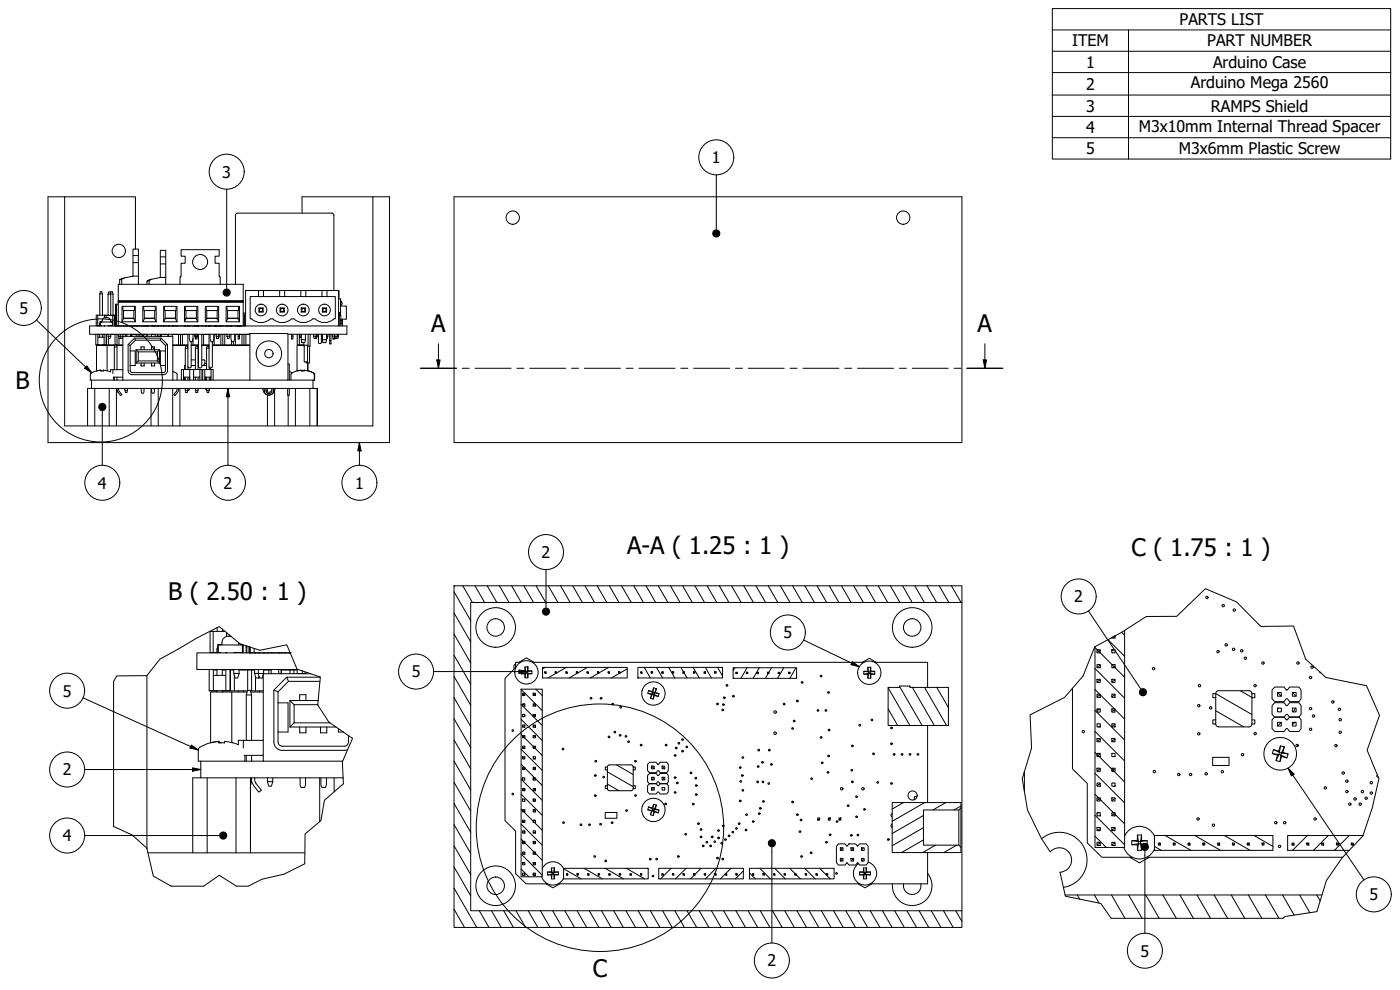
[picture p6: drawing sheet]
<svg xmlns="http://www.w3.org/2000/svg" width="420mm" height="297mm" viewBox="0 0 420 297" stroke-linecap="round" stroke-linejoin="round" font-family="sans-serif">
<defs><g id="words">
<g font-size="7.2">
<text x="129.4" y="99.6">A</text>
<text x="293.4" y="99.6">A</text>
<text x="4.7" y="116.8">B</text>
<text x="188.2" y="166.2">A-A ( 1.25 : 1 )</text>
<text x="339.6" y="167">C ( 1.75 : 1 )</text>
<text x="50.4" y="180.1">B ( 2.50 : 1 )</text>
<text x="177.9" y="293.1">C</text>
</g>
<g font-size="4.8">
<text x="354" y="7.5">PARTS LIST</text>
<text x="321.7" y="13.9">ITEM</text>
<text x="362.3" y="13.9">PART NUMBER</text>
<text x="325.9" y="20.3">1</text>
<text x="364" y="20.4">Arduino Case</text>
<text x="325.9" y="26.9">2</text>
<text x="357.4" y="26.5">Arduino Mega 2560</text>
<text x="325.9" y="33.5">3</text>
<text x="363.4" y="33.5">RAMPS Shield</text>
<text x="325.9" y="39.9">4</text>
<text x="341.7" y="39.5">M3x10mm Internal Thread Spacer</text>
<text x="325.9" y="46.2">5</text>
<text x="353.8" y="46.3">M3x6mm Plastic Screw</text>
<text x="66.7" y="53.3">3</text>
<text x="213.7" y="49">1</text>
<text x="5.8" y="94.2">5</text>
<text x="29.4" y="146.6">4</text>
<text x="67.1" y="146.6">2</text>
<text x="106.6" y="146.6">1</text>
<text x="162.6" y="167.4">2</text>
<text x="322.4" y="180.7">2</text>
<text x="235.1" y="191.5">5</text>
<text x="123.6" y="203.2">5</text>
<text x="18.8" y="209">5</text>
<text x="18.8" y="232.7">2</text>
<text x="18.8" y="252.4">4</text>
<text x="411" y="270.1">5</text>
<text x="342.3" y="287">5</text>
<text x="230.3" y="290">2</text>
</g>
</g></defs>
<!-- layer: Hatch (ISO) -->
<g fill="none" stroke="#000" stroke-width=".3">
<path d="M136.3 177.6l5 8.6M138.9 175.8l2.9 5M142.6 175.8l2.8 5M146.2 175.8l2.9 5M149.9 175.8l2.9 5M153.6 175.8l2.8 5M157.2 175.8l2.9 5M160.9 175.8l2.9 5M164.6 175.8l2.8 5M168.2 175.8l2.9 5M171.9 175.8l2.9 5M175.6 175.8l2.8 5"/>
<path d="M179.2 175.8l2.9 5M182.9 175.8l2.9 5M186.6 175.8l2.8 5M190.2 175.8l2.9 5M193.9 175.8l2.9 5M197.5 175.8l2.9 5M201.2 175.8l2.9 5M204.9 175.8l2.9 5M208.5 175.8l2.9 5M212.2 175.8l2.9 5M215.9 175.8l2.9 5M219.5 175.8l2.9 5"/>
<path d="M223.2 175.8l2.9 5M226.9 175.8l2.9 5M230.5 175.8l2.9 5M234.2 175.8l2.9 5M237.9 175.8l2.9 5M241.5 175.8l2.9 5M245.2 175.8l2.9 5M248.9 175.8l2.9 5M252.5 175.8l2.9 5M256.2 175.8l2.9 5M259.9 175.8l2.9 5M263.5 175.8l2.9 5"/>
<path d="M267.2 175.8l2.9 5M270.9 175.8l2.9 5M274.5 175.8l2.9 5M278.2 175.8l2.9 5M281.9 175.8l2.9 5M285.5 175.8l2.9 5M136.3 196.6l5 8.7M136.3 190.3l5 8.6M136.3 183.9l5 8.7M328.6 194.3l8.9 8.9M330.2 199.6l-1 .5M330.2 195.1l-1 .6"/>
<path d="M332.5 191.9l5 5M334.3 194.9l-.6 .4M334.6 199.9l-.7 .4M334.6 190.8l-.9 .6M336.6 189.7l.9 .9M136.3 215.7l5 8.6M136.3 209.3l5 8.7M136.3 203l5 8.6M156.4 215.8l6.3 6.4M156.4 211.3l6.3 6.4M156.4 206.9l6.3 6.3M157.4 211.2l-.6 .3"/>
<path d="M157.5 217.7l-.7 .4M157.5 214.7l-.5 .3M157.5 208.1l-.7 .4M160.7 208.1l-.7 .4M160.7 217.7l-.7 .4M160.7 214.5l-.7 .4M160.7 211.3l-.7 .4M160.8 206.8l1.9 1.9M163.4 201.6l.5 .3M163.6 200.2l-.8 .5M166.6 201.6l.4 .3M169.8 201.6l.4 .3"/>
<path d="M169.9 200.2l-5.5 3.2M173 201.6l.4 .3M176.1 201.6l.5 .3M176.3 200.2l-5.5 3.2M179.3 201.6l.4 .3M182.5 201.6l.4 .3M182.6 200.2l-5.5 3.2M185.7 201.6l.4 .3M188.2 200.7l-4.7 2.7M191.4 203.3l.1 .1M192.7 201.9l-.1 .1M193.4 200.2l1.8 3.2"/>
<path d="M195.8 201.6l-.4 .4M197 200.2l1.9 3.2M199 201.6l-.4 .4M200.7 200.2l1.8 3.2M202 201.6l-.2 .2M204.3 200.2l1.9 3.2M205.4 201.6l-.5 .4M208 200.2l1.9 3.2M208.5 201.6l-.4 .4M211.7 200.2l1.8 3.2M211.7 201.6l-.4 .4M214.9 201.6l-.4 .4"/>
<path d="M215.3 200.2l1.5 2.6M220.5 200.4l-.5 .8M221.2 201.8l-.4 .2M224.2 200.4l-1.8 3.1M224.4 201.8l-.4 .2M227.6 201.8l-.4 .2M227.9 200.4l-1.9 3.1M230.8 201.8l-.5 .2M231.5 200.4l-1.8 3.1M233.9 201.8l-.4 .2M235.2 200.4l-1.8 3.1M237.1 201.8l-.4 .2"/>
<path d="M238.9 200.4l-1.9 3.1M266.5 212.7l2.9 5M266.5 206.4l6.6 11.3M269.9 205.9l6.8 11.8M273.8 206.2l6.6 11.5M277.5 206.2l6.6 11.5M281.1 206.2l3.5 6.1M328.6 219.4l8.9 8.9M328.6 213.2l8.9 8.8M328.6 206.9l8.9 8.9M328.6 200.6l8.9 8.9M330.2 217.8l-.5 .3"/>
<path d="M330.2 212.7l-1 .6M330.2 208.5l-1 .5M330.2 204l-1 .6M334.6 217.4l-.9 .5M334.6 212.9l-.9 .6M334.6 208.5l-.9 .5M334.6 204l-.9 .6M364.9 213.3l8.3 4.8M364.9 208.1l10.8 6.3M372.2 207.2l3.5 2.1M383.4 207.8l1.1 1.1M383.7 212.5l-.3 .4"/>
<path d="M384.5 216.7l-1.1 1.1M387.9 207.8l1.1 1.1M388.6 216.7l-.7 .8M388.8 212.5l-.7 1.1M136.3 234.7l5 8.7M136.3 228.4l5 8.6M136.3 222l5 8.7M156.4 238.3l6.3 6.3M156.4 233.8l6.3 6.3M156.4 229.3l6.3 6.4M156.4 224.8l6.3 6.4M156.4 220.3l6.3 6.4"/>
<path d="M157 233.4l-.2 .1M157.5 236.7l-.7 .4M157.5 230.4l-.7 .4M157.5 227.2l-.7 .4M157.5 224l-.7 .4M157.5 220.8l-.7 .4M160.7 239.9l-.7 .4M160.7 236.7l-.7 .4M160.7 233.5l-.7 .4M160.7 230.4l-.7 .4M160.7 227.6l-.3 .1M160.7 223.9l-.7 .4"/>
<path d="M160.7 220.8l-.7 .4M182.3 235.2l3.4 2M182.3 231.6l7.7 4.5M185 229.5l5 2.9M195.5 229.9l.8 .8M196.2 233.2l-.5 .8M196.3 236.3l-.8 .8M198.7 229.9l.8 .8M198.7 236.3h.1M199.3 233.2l-.4 .8M307.3 231.9l.1 .2M328.6 238.3l8.9 8.9"/>
<path d="M328.6 232l8.9 8.9M328.6 225.7l8.9 8.9M330.2 239.6l-1 .5M330.2 235.1l-1 .6M330.2 230.7l-1 .6M330.2 226.3l-1 .5M330.2 221.8l-1 .6M333.8 226l-.1 .1M334.6 239.6l-.9 .5M334.6 235.8l-.1 .1M334.6 230.7l-.9 .5M334.6 221.8l-.9 .6"/>
<path d="M136.3 253.8l5 8.6M136.3 247.4l5 8.7M136.3 241.1l5 8.6M156.4 256.2l6.3 6.4M156.4 251.8l6.3 6.3M156.4 247.3l6.3 6.3M156.4 242.8l6.3 6.3M157.4 258.8l-.6 .3M157.5 255.8l-.7 .4M157.5 252.6l-.7 .4M157.5 249.4l-.7 .4M157.5 246.2l-.7 .4"/>
<path d="M157.5 243.1l-.7 .4M157.5 240.4h.1M160.4 246.1l-.4 .2M160.7 258.9l-.7 .4M160.7 255.8l-.7 .4M160.7 252.6l-.7 .4M160.7 249.6l-.7 .4M160.7 243.1l-.7 .4M246 245.5l-.6 .5M249.2 245.5l-.6 .5M252.3 245.5l-.5 .6M252.8 257.6l-.4 .8"/>
<path d="M252.8 254.4l-.4 .8M256 257.6l-.4 .8M256 254.4l-.4 .8M259 254.4l-.4 .7M259.2 257.6l-.5 .8M271.1 240.8l-3.3 2M277.1 252l-6.5 3.8M277.1 248.3l-9.3 5.5M277.1 244.7l-9.3 5.4M277.5 240.8l-9.7 5.6M280.7 253.6l-3.8 2.2M283.8 240.8l-3.8 2.2"/>
<path d="M287.1 253.6l-3.8 2.2M288.4 241.8l-2.1 1.2M328.6 250.9l3.4 3.4M328.6 244.6l8.9 8.9M329.6 243.8l-.4 .3M330.2 252.9l-1 .6M330.2 248.6l-1 .6M334.6 252.9l-.9 .6M334.6 248.5l-.9 .5M334.6 244l-.9 .6M346.5 254l2 1.1M348.1 253l-.3 .6"/>
<path d="M349.7 250.7l7.7 4.4M352.6 253l-.4 .6M357 253l-.3 .6M358.6 250.7l7.7 4.4M361.5 253l-.4 .6M365.9 253l-.3 .6M367.5 250.7l7.7 4.4M370.5 253.1l-.3 .5M374.8 253l-.4 .6M376.4 250.7l5.6 3.3M379.2 253l-.3 .6M387.7 253.4l.2 .2"/>
<path d="M392.2 253l.6 .6M392.4 250.7l-4.5 4.4M396.6 253l.6 .6M398.6 250.7l-4.4 4.4M401.1 253l.6 .6M404.9 250.7l-4.4 4.4M405.5 253l.6 .6M136.3 272.8l3.1 5.5M136.3 266.5l6.8 11.8M136.3 260.1l5 8.7M143.9 273.3l2.8 5M147.5 273.3l2.9 5"/>
<path d="M151.2 273.3l2.9 5M154.9 273.3l2.8 5M156.4 260.7l2.3 2.4M157.5 262.4l-.4 .3M158.5 273.3l2.9 5M160.7 262.1l-.7 .4M162.2 273.3l2.9 5M165.9 273.3l2.8 5M169.1 260.7l5.3 3M169.5 273.3l2.9 5M170.2 262.1l-.2 .4M173.2 273.3l2.9 5"/>
<path d="M173.5 262.1l-.3 .5M175.3 260.5l5.5 3.2M176.7 262.1l-.3 .5M176.9 273.3l2.8 5M179.8 262.1l-.2 .5M180.5 273.3l2.9 5M181.6 260.5l5.5 3.2M183 262.1l-.2 .5M184.2 273.3l2.9 5M186.2 262.1l-.3 .5M187.8 273.3l2.9 5M188 260.5l5.5 3.2"/>
<path d="M189.4 262.1l-.3 .5M191.5 273.3l2.9 5M192.5 262.1l-.2 .5M194.3 260.5l.2 .2M195.2 273.3l2.9 5M198.6 262.6h.1M198.9 273.3l2.8 5M201.4 260.5l-3.2 3.2M201.8 262.1l.4 .5M202.5 273.3l2.9 5M205 262.1l.4 .5M205.9 260.5l-3.2 3.2"/>
<path d="M206.2 273.3l2.9 5M208.2 262.1l.4 .5M209.8 273.3l2.9 5M210.4 260.5l-3.2 3.2M211.7 262.1l.1 .1M213.5 273.3l2.9 5M214.5 262.1l.4 .5M214.9 260.5l-3.2 3.2M217.2 273.3l2.9 5M217.7 262.1l.4 .5M219.4 260.5l-3.2 3.2M220.8 273.3l2.9 5"/>
<path d="M220.9 262.3l.2 .3M223.1 261.3l-2.4 2.4M224.5 273.3l2.9 5M224.9 261.9l1.8 1.8M225.9 262.1l.2 .5M228 260.5l3.2 3.2M228.2 273.3l2.9 5M229.1 262.1l.2 .5M231.8 273.3l2.9 5M232.2 262.1l.3 .5M232.5 260.5l3.2 3.2M235.4 262.1l.3 .5"/>
<path d="M235.5 273.3l2.9 5M237 260.5l3.2 3.2M238.6 262.1l.2 .5M239.2 273.3l2.9 5M241.5 260.5l3.2 3.2M241.8 262.1l.2 .5M242.8 273.3l2.9 5M244.9 262.1l.3 .5M246 260.5l3.2 3.2M246.5 273.3l2.9 5M248.1 262.1l.3 .5M250.2 273.3l2.9 5"/>
<path d="M253.8 273.3l2.9 5M257.5 273.3l2.9 5M261.2 273.3l2.9 5M264.8 273.3l2.9 5M268.5 273.3l2.9 5M272.2 273.3l2.9 5M275.8 273.3l2.9 5M279.5 273.3l2.9 5M283.2 273.3l2.9 5M286.8 273.3l1.9 3.2M323.3 268.5l.7 1.3M328.4 268.5l1.5 2.5"/>
<path d="M333.6 268.5l4 7M338.7 268.5l4.1 7M343.8 268.5l4.1 7M349 268.5l4 7M354.1 268.5l4.1 7M359.2 268.5l4.1 7M364.4 268.5l4 7M369.5 268.5l4 7M374.6 268.5l4.1 7M379.8 268.5l4 7M384.9 268.5l3.5 6.1M390 268.5l3.1 5.3"/>
<path d="M395.2 268.5l1 1.8"/>
</g>
<!-- layer: Visible (ISO) -->
<g fill="none" stroke="#000" stroke-width=".3">
<path d="M14.4 59h5v68.8h92.5v-68.8h5v73.8h-102.5zM19.4 59h21.3v15.7M111.9 59h-21.2v5M136.3 59h152.4v73.8h-152.4zM39.9 76.7h1.6M39.9 78.8h1.6M48.1 77.1h1.6M48.1 79.2h1.6M29.3 94.6v3.1M29.9 97.2h.1M29.9 88.2h.8v6.4M29.9 88.2l.2-.7h.4l.2 .7"/>
<path d="M29.9 88.2v6.4M30.4 96.6l-.4-.1v1.3M30.4 97.7h-.3v-1.1h3.6v1.1h-.2M30.4 96.5l.1 .1M30.4 97.7v.1M30.5 97.7v.1M30.7 96.6a1.25 1.25 0 0 1 1.2-1.3 1.25 1.25 0 0 1 1.3 1.3M31.3 97.7v.1M31.3 94.6l.1 .7v-.7h3M31.4 97.7v.1M31.8 94.6v.7M32.1 94.6h.1"/>
<path d="M32.4 88.3v6.3h-3.5v3.1h1l.1-.9M32.4 88.3h.8v6.3h1.5h-.3v3.2M32.4 88.3l.2-.7h.4l.2 .7M32.4 97.7v.1M33.2 88l.1-.5h.4l.2 .7M33.2 88.2h.7v6.4M33.5 96.6l.3-.1v1.3M33.5 97.7v.1M33.8 94.6v3.2M34.3 94.6v3.2M34.3 96.9h.1M34.5 94.6h.1"/>
<path d="M34.7 97.8h.8M34.8 91.3v6.5M34.9 91.3h-.2v6.5M34.9 91.3h.6M34.9 91.3v6.5M34.9 97.8h.1M35.5 90.7h37.5v7.1h-37.5zM35.5 90.7v-5.4h37.5v5.4M35.5 90.3h37.5M35.5 90.4h37.5M35.5 90.5h37.5M35.5 90.6h37.5"/>
<path d="M35.6 97.8h.1M35.9 84v1.3M36.1 97.8h.1M36.5 83.8v1.5M36.6 91.9h4v4.6h-4zM36.9 91.9v1.3h3.4l.1-1.3M36.9 97.8h.1M37.1 93.2v2.5l-.5 .8M37.1 95.5h3.1M37.4 97.8h.1M38.1 97.8h.1M39.2 97.8h.1"/>
<path d="M39.5 97.8h.1M39.9 82.9v-8.2h1.6v10.6M39.9 82.9l-3.2 .6-.8 .5 1.4-.6M39.9 82.9h1.6M40.1 97.8h.1M40.2 93.2v2.5l.4 .8M40.7 97.8h.1M40.8 97.8h.1M41.4 97.8h.1M42 97.8h.1M42.7 97.8h.1M42.9 91.9h4v4.6h-4z"/>
<path d="M43.1 91.9l.1 1.3h3.4v-1.3M43.1 97.8h.1M43.3 97.8h.1M43.3 93.2v2.5l-.4 .8M43.3 95.5h3.1M43.9 97.8h.1M44.1 84.3v1M44.3 97.8h.1M44.7 84.2v1.1M45.4 97.8h.1M45.5 83.8l-.8 .4M45.8 97.8h.1"/>
<path d="M46.2 97.8h.1M46.4 93.2v2.5l.5 .8M46.6 97.8h.1M47.2 97.8h.1M47.4 97.8h.1M48.1 83.2v-8.1h1.6v10.2M48.1 83.2l-3.2 .7-.8 .4 .6-.1M48.1 83.2h1.6M48.2 97.8h.1M49 97.8h.1M49.1 91.9h4v4.6h-4zM49.4 91.9v1.3h3.4l.1-1.3"/>
<path d="M49.6 95.5h3.1M49.6 93.2v2.5l-.5 .8M49.8 97.8h.1M50.5 97.8h.1M51.7 97.8h.1M51.8 97.8h.1M52.5 97.8h.1M52.7 93.2v2.5l.4 .8M53 97.8h.1M54 85.3v-2.3h.3v-4h1.3v-2.1h-1.3v-2h11.5v2h-1.3v2.1h1.3v4h.3v2.3M55.4 97.8h.1M55.4 91.9h4v4.6h-4z"/>
<path d="M55.6 91.9l.1 1.3h3.4v-1.3M55.8 95.5h3.1M55.8 93.2v2.5l-.4 .8M56.1 97.8h.1M56.3 97.8h.1M56.8 97.8h.1M57.9 97.8h.1M58.4 97.8h.1M58.7 97.8h.1M58.9 93.2v2.5l.5 .8M59.1 97.8h.1M59.3 97.8h.1"/>
<path d="M59.5 97.8h.1M60.6 97.8h.1M61.6 91.9h4v4.6h-4zM61.7 97.8h.1M61.9 91.9v1.3h3.4l.1-1.3M62.1 95.5h3.1M62.1 93.2v2.5l-.5 .8M62.5 97.8h.1M62.6 97.8h.1M63.1 97.8h.1M64.2 97.8h.1M64.3 97.8h.1"/>
<path d="M64.5 97.8h.1M64.6 97.8h.1M64.9 97.8h.1M65.2 93.2v2.5l.4 .8M65.7 97.8h.1M65.8 97.8h.1M66.2 97.8h.1M66.8 97.8h.1M67.9 91.9h4v4.6h-4zM68.1 97.8h.1M68.1 91.9l.1 1.3h3.4v-1.3M68.3 95.5h3.1"/>
<path d="M68.3 93.2v2.5l-.4 .8M68.9 97.8h.1M69.3 97.8h.1M70.4 97.8h.1M70.7 85.3l-.1-20.7 .2-.5 .5-.1h28.3l.4 .1 .2 .5v22.6M71.2 97.8h.1M71.4 93.2v2.5l.5 .8M71.5 97.8h.1M71.9 97.8h.1M72 97.8h.1M73 94h.7M73.2 94v3.8h-.2"/>
<path d="M73.2 94.6h.5M73.2 96.9h.1M73.3 94.6v3.1M73.7 97.8h-46.8v2.5h48.1M77.6 87.2v1.8M77.7 92.4h1.3M77.9 92.6h.9v.9h-.9zM77.9 92.6l-.2-.2v1.2h1.3M77.9 93.5l-.2 .1M78.8 92.6l.2-.2v1.2l-.2-.1M79.1 87.2h4.8v1.8h-4.8zM79.1 87.2h-5.4v10.6"/>
<path d="M83.9 87.2h1.5M83.9 89h1.5M84.1 92.4h1.2M84.2 92.6h.9v.9h-.9zM84.2 92.6l-.1-.2v1.2h1.2M84.2 93.5l-.1 .1M85.1 92.6l.2-.2v1.2l-.2-.1M85.4 87.2h4.9v1.8h-4.9zM90.3 87.2h1.5M90.3 89h1.5M90.4 92.4h1.3M90.6 92.6h.9v.9h-.9z"/>
<path d="M90.6 92.6l-.2-.2v1.2h1.3M90.6 93.5l-.2 .1M91.5 92.6l.2-.2v1.2l-.2-.1M91.8 87.2h4.8v1.8h-4.8zM96.6 87.2h5M96.6 89h1.5M96.8 92.4h1.2M96.9 92.6h.9v.9h-.9zM96.9 92.6l-.1-.2v1.2h1.2M96.9 93.5l-.1 .1M97.8 92.6l.2-.2v1.2l-.2-.1M98.1 87.2v1.8h2.5v6.7h-.4a4.1 4.1 0 0 1-5.6 0h-.8a4.1 4.1 0 0 1-5.6 0h-.7a4.1 4.1 0 0 1-5.6 0h-.8a4.1 4.1 0 0 1-5.6 0h-.4v-6.7h4"/>
<path d="M101.6 87.2l.1 2.5M101.6 87.2v10.6h-27.9M101.6 94.6h.7v3.2M101.6 89.7h.6v4.9M101.6 97.8h2.5v2.5h-17.7M101.6 93.8h.6M101.7 93.8v.8M101.8 93.8v4M102.2 91.8l1.7 .2v3.7l-1.6 .1M102.2 90.4h.1M102.2 91.6h.1M102.3 97.2h.1"/>
<path d="M102.3 96h.1M102.3 90.4v1.2M102.3 96v1.2M102.3 90.4l.4 .6-.4 .6M102.3 96l.4 .6-.4 .6M102.8 95.8v2M27.5 114v2.5h66.4v-2.5M27.5 116.5h-1.2v11.3M28.4 116.5v11.3M28.7 100.3v3.2h.7M28.8 103.5h1.1v.2M29 111.3a2.51 2.51 0 0 0-1.9 1.1v1.6h47.9"/>
<path d="M29.4 103.5h.1M29.4 100.4h.5M29.4 100.3v.9M29.9 100.3v.9M30.2 111.1h.1M30.2 111.1l-1.2 .2M30.6 111.3h-.4M30.7 100.4h.5M30.7 100.3v.9M30.7 100.3v.1M30.7 103.5v.2M31.1 111.1l-.1 .2z"/>
<path d="M31.1 111.1v.2h-.9v-.2l-1.2 .2M31.2 100.3v3.2h.7v-3.2M31.2 101.2h-1.8v2.3h1.8M31.3 103.5h.1M31.9 100.4h.5M31.9 100.4v3.1M32.1 103.7h-3.1v7.6M32.1 103.7h2.3M32.1 103.7v7.6M32.4 100.9h.8l-.2 .7h-.4zM32.4 100.3v.6M32.5 101.2v2.3"/>
<path d="M32.8 116.5v11.3M33.1 103.5v.2M33.2 100.4h2.4M33.2 100.3v.6M33.9 110.9v1.2M33.9 100.3v.1M33.9 103.5v.2M34 113.2h2.9M34.1 113.2v.8M34.3 113.2v.8M34.3 104.1h.8M34.5 103.5h-3.8v.2"/>
<path d="M34.5 103.4l-.2 .7v6.8M34.5 103.4h.4l.2 .7v6.8M34.5 100.4v3M34.9 103.5h2M34.9 117.1h.2l-.2 .6M34.9 116.5v11.3M35 103.7h1.9M35.1 116.5a3.2 3.2 0 0 0 1.1 2.2l.4-.3a2.56 2.56 0 0 1-1-1.9M35.1 113.2v.8M35.1 117.1h.1M35.1 100.4v3.1M35.6 100.3v.6"/>
<path d="M35.7 101.4v2.1M36.1 100.3v.6h-.5l.2 .7h.4v-.3M36.3 101.4l-.1 .2M36.3 103.5v.2M36.9 114v-13.1h15v13.1M36.9 110.9h-3.8v.7l-2-.5M36.9 100.4h1.2M36.9 100.3v.6h-.8l.2 .7h.4l.2-.5M37.1 100.3v.1M37.5 117.1h.8l-.2 .7h-.4zM37.5 116.5v.6M37.7 100.4v.5"/>
<path d="M38.1 100.3v.6M38.3 116.5v.6M38.5 103.4l1.9-2h7.9l2 2v7.8a1.24 1.24 0 0 1-1.3 1.2h-9.3a1.25 1.25 0 0 1-1.2-1.2zM38.5 103.4l.6 .2M39.1 103.6v7.6l.2 .4 .4 .2h9.3l.5-.2 .1-.4v-7.6M39.1 105.3h1.5v4.4h-1.5M39.2 100.3v.6h.3M39.5 100.9h.1M39.5 100.3v.6M39.6 100.4h2.4M39.6 100.3v.6M40.3 100.3v.1"/>
<path d="M40.4 101.4l.2 .7M40.6 102.1h7.5l1.5 1.5M40.6 102.1l-1.5 1.5M40.9 104.9h7v4M40.9 108.9h7M40.9 104.9v4M40.9 104.9l.6 .7M40.9 100.4v.5M41.5 100.4v.5M41.5 105.6h5.7v2.7h-5.7zM41.5 108.3l-.6 .6M42 100.3v.6h.7"/>
<path d="M42.3 104.9v-.8h1v.8M42.3 108.9v.9h1v-.9M42.4 116.5l.1 1.5h.6l.1-1.5M42.7 100.3v.6M43.1 100.3v.6h-.4M43.1 100.4h1.2M43.4 100.3v.1M44 100.4v.5M44.3 100.3v.6M45.3 116.5v11.3M45.4 100.4h1.2M45.4 100.3v.6"/>
<path d="M45.5 104.9v-.8h.9v.8M45.5 108.9v.9h.9v-.9M45.5 116.5l.2 1.5h.5l.1-1.5M45.8 100.3v.1M46.6 100.3v.6M47.2 108.3l.7 .6M47.2 100.3v.6M47.2 100.4h.2M47.4 100.9h.1M47.4 100.3v.6M47.5 116.5v11.3M47.9 104.9l-.7 .7"/>
<path d="M48.2 100.4h2.3M48.2 100.3l-.1 .6h-.7M48.3 101.4l-.2 .7M48.4 100.4v.5M49 100.3v.1M49.6 105.3h-1.5v4.4h1.5M49.8 100.3v.1M50.3 103.4l-.7 .2M50.4 100.4v.5M50.5 100.3l.1 .6M50.6 100.9h-.1M51.7 100.4h4.7"/>
<path d="M51.7 100.3v.6M51.8 116.5v11.3M51.9 111.4l1.2 .8 .1 1.8M51.9 103.5h4.5M51.9 103.7h4.5M52.2 100.3v.1M52.2 103.5v.2M53 100.3v.1M53 103.5v.2M53.2 116.5a2.56 2.56 0 0 1-1.1 1.9l.4 .3a3.1 3.1 0 0 0 1.1-2.2M53.6 100.4v3.1M54 116.5v11.3"/>
<path d="M54.2 100.4v3.1M54.4 114v-3.1h6.2v3.1M54.8 100.4v3.1M55.1 110.9v2.3h1.8v-2.3M55.1 113.2v.8M55.3 100.3v.1M55.4 103.5v.2M55.4 113.2v.8M55.6 117.1h.8l-.2 .7h-.4zM55.6 113.2v.8M55.6 116.5v.6M55.6 109.7h-.2v1.2"/>
<path d="M56.1 100.3v.1M56.1 103.5v.2M56.4 104.5h-.8v6.4M56.4 104.4l-.2-.6h-.4l-.2 .7M56.4 100.3v9.8l.3 .3h.4l.3-.3v-7.6M56.4 110.1v.8M56.4 113.2v.8M56.4 116.5v.6M56.8 100.3l.3 2.2h.6l.2-2.2M56.9 116.5l-.2 .7h-.3M56.9 113.2v.8zM57.4 103.5h2.2"/>
<path d="M57.4 108h1.2M57.4 109.7h1.2M57.4 103.7h2.2M57.9 100.4h.5M57.9 101.6v1.9M58.1 110.9v2.3h1.9v-2.3M58.1 113.2v.8M58.4 100.9h.3M58.4 100.9l.2 .6M58.4 100.3v.6M58.5 103.5v.2M58.6 117.1h.8l-.2 .7h-.4z"/>
<path d="M58.6 110.9v-6.4h.8v6.4M58.6 104.5l.2-.7h.4l.2 .7M58.6 113.2v.8M58.6 116.5v.6M58.6 101.5h.1M58.7 100.3v1.4h.4v-.8h-.4M59.1 100.3v.6M59.1 100.9h.2M59.3 100.4h.3M59.3 100.9l-.2 .4M59.3 100.3v.6M59.3 100.3v.1"/>
<path d="M59.3 103.5v.2M59.4 113.2v.8M59.4 116.5v.6M59.4 108h.2M59.4 109.7h.2M59.6 100.3v9.8l.3 .3h.3l.4-.3v-9.8M60 113.2v.8M60.6 108l.8 .1 .1 1M60.6 103.5h2.1M60.6 100.4h2.1M60.6 109.7h1.4M60.6 103.7h2.1"/>
<path d="M60.8 114v-3.1h3.2v3.1M61.1 100.4v3.1M61.5 110.9v2.3h1.8v-2.3M61.5 113.2v.8M61.7 113.2v.8M61.7 100.3v.1M61.7 103.5v.2M61.7 116.5l.3 .7M62 117.1h.8l-.2 .7h-.4zM62 113.2v.8M62 116.5v.6M62 109.2l-.5-.1-.3 .6"/>
<path d="M62.5 100.3v.1M62.5 103.5v.2M62.7 104.5h-.7v6.4M62.7 104.3l-.1-.5h-.4l-.2 .7M62.7 100.3v9.8l.4 .3h.3l.3-.3v-7.6M62.8 110.1v.8M62.8 113.2v.8M62.8 116.5v.6M63.1 100.3l.2 2.2h.6l.3-2.2M63.2 110.4v.5M63.2 113.2v.8M63.3 113.2v.8"/>
<path d="M63.7 103.5h11.3M63.7 103.7h11.3M64.2 100.4h.7M64.3 100.4v3.1M64.9 100.3v.6M64.9 103.5v.2M64.9 100.9h.8l-.2 .7h-.4zM65.7 103.5v.2M65.7 100.3l-.1 1.3h-.4M65.8 100.4h.5M65.8 100.3v.6M66.3 100.4h1.2"/>
<path d="M66.3 100.4v3.1M66.9 100.4v3.1M67.5 100.4h.6M67.5 100.4v3.1M68 100.3v.1M68.1 103.5v.2M68.1 100.9h.8l-.2 .7h-.4zM68.1 100.3v.6M68.8 103.5v.2M68.9 100.4h.4M68.9 100.3v.6M69.3 100.3l.3 2.2h.6l.2-2.2"/>
<path d="M69.4 102.1v1.4M70 102.5v1M70.4 100.4h1.1M70.6 100.4v3.1M71.2 100.3v.1M71.2 103.5v.2M71.5 100.3v1.4h.4v-.8h-.4M71.9 100.3v.6M71.9 100.4h.7M72 100.3v.1M72 103.5v.2M72.6 100.4h2.4"/>
<path d="M72.6 100.4v3.1M73.2 100.4v3.1M73.8 100.4v3.1M74.4 100.3v.1M74.4 103.5v.2M75 100.1h11.4v13.9h-11.4zM78.9 116.5a1.79 1.79 0 0 0 1.8 2 1.79 1.79 0 0 0 1.8-2M79.3 116.5a1.47 1.47 0 0 0 1.4 2 1.47 1.47 0 0 0 1.4-2M79.8 117a.94 .94 0 0 0 .9 .7 .94 .94 0 0 0 .9-.7M80 116.5a.94 .94 0 0 0 0 1.3 .94 .94 0 0 0 1.4 0 .94 .94 0 0 0 0-1.3M80.3 116.5v1.1M80.3 118.5v9.3"/>
<path d="M82.4 117.2v10.6M86.3 116.5v2h.5v-2M86.4 109.3h.4v4.7M86.5 118.5v9.3M86.8 111.5l.9 .4M87.5 100.3v1.4h.4v-1.4M87.5 100.9h.4M88.7 116.5v11.3M89.2 111.3a2.51 2.51 0 0 0-1.9 1.1v1.6M89.2 100.3v3.2h.6M89.8 100.3v.9M90 100.3v.9"/>
<path d="M90.4 111.1h.1M90.4 111.1l-1.2 .2M90.4 100.3v.9M90.4 103.5v.2M90.4 101.2h-.6v2.3h1.4v.2M90.4 101.9h1.3l-.2 .9h-.9zM90.4 100.3v1.6M90.8 111.3h-.4M91.2 102.8v.8M91.2 103.6h1.2M91.2 103.6l.1 5h1v-4.7M91.2 103.7h-2.1v7.6"/>
<path d="M91.3 111.3v-.2l1.2 .2M91.3 111.1v.2h-.9v-.2l-1.2 .2M91.3 111.1l-.1 .2M91.3 111.1v.2M91.7 100.3v1.6M92.3 108.9v2.3M92.3 103.9h.7M92.4 111.2l.2 .1a2.44 2.44 0 0 1 1.8 1.1v1.6h-8M92.4 108.9v2.4M92.4 103.6l-.1 .3M92.5 111.3a2.51 2.51 0 0 1 1.8 1.1v1.6M92.5 100.3l-.1 3.3"/>
<path d="M93 116.5v11.3M93 103.9l-.1 5h-1v-.3M93.1 100.3l-.1 3.6M93.9 116.5h1.2v11.3M94.1 100.3v.6h.8l-.2 .6h-.4l-.2-.6M94.9 100.3v.6h.3l-.2 .6h-.3M95.1 116.5l.2 11.3M95.2 100.3v.6M95.6 100.3v2.5l.6 .2 .3-.2v-2.5M96.6 100.3v.6M96.8 100.9h-.2l.2 .5M96.8 101.9h1.2l-.2 .9h-.9z"/>
<path d="M96.8 100.3v1.6M98 100.9v.1M98 100.3v1.6M98.1 100.3v.6h.3l-.2 .6h-.2M98.4 100.3v.6M99 100.3v2.9h.3v-1h-.3M99.3 100.3v1.9M99.8 100.3v.6M100.4 100.3v.6h.8l-.2 .6h-.4l-.2-.6h-.6l.2 .6h.4l.1-.4M100.5 101.3v.5h-.6v-.3M100.5 101.1l-.1 .4M101.2 100.3v.6h.4l-.2 .6h-.4"/>
<path d="M101.6 100.3v.6M136.3 175.8h152.4v5h-147.4v92.5h147.4v5h-152.4zM64 189.4h-1v6.4h1M65.1 194.8h.3M65.2 188.3v1.1M65.4 193.8l-.3 2.1M66 193.5l-.6-.1v2.5M66 195.8l.2 .1M66 193.4l.3 .1M66 195.8v.1M66.8 188.8v.6M67.5 189.4h-3.5v6.4h1.1"/>
<path d="M67.8 195.9h.3M68 189.8v1.2M68.9 190.6v.3M69.3 190.9a2.15 2.15 0 0 0-2.7 2.6M71.6 192.8v.7M72.2 193.5h-6.7v2.3h.5M72.2 195.8l-2 .1M72.7 193.4l-.5 .1h.5v2.3l-.5 .1M72.9 193.4v2.5M72.9 193.5v2.4M73.9 193.8v.4h.2M73.9 194.2v1.7"/>
<path d="M73.9 195.8h.2M74.1 193.8v2.1M74.8 195.9v-1.8l.1 1.8M74.9 194.1l.1 1.8M75 194.1l.1 1.8M75.1 194.2v1.7h1.2M75.2 195.9h.1M76.3 194.5v1.4h10.8h-28v5h30.4M76.4 195.9h.1M77.5 195.9h.1M79.1 195.9h.1M80.2 195.9h.1"/>
<path d="M81.4 195.9h.1M83.6 195.9h.1M84.4 195.9h.1M85.4 195.9h.1M86.7 195.9h.1M86.9 195.9h.1M154.7 199.3l-.5 .3v1.2M155.7 198.7l2.3-1.3 2.3 1.3M156.2 198.7h-1.5v1.6l-3.1 3.2v42.7l3.1 3.2v12.7l3.2 3.1h6.5M159.8 198.7h99.5M258.8 198.7l2.1-1.2 2.1 1.2M262.5 198.7h15.9v7.5"/>
<path d="M288.7 180.8v92.5M329.2 199.4h1v.9h-1zM329.2 194.9h1v1h-1zM333.7 199.4h.9v.9h-.9zM333.7 194.9h.9v1h-.9zM334.6 190.8v.6l-.9-.1M337.5 189.1v65.2h-8.9v-60.3M34.1 204.4v43.6M44.1 202.7v51.8M62.8 200.9v6.3l1.2 .1M62.8 207.2l2.3 .1M64 201h1.1"/>
<path d="M64 200.9v1.7M65.1 200.9v1.7M65.1 207.2v.4M66.7 207.3h7.6M66.7 201h1.1M66.7 200.9v1.7M66.7 207.2v.4M66.8 200.9v.1M66.8 207.3v.3M67.8 200.9v6.3h1.2v-6.3M67.8 202.6h-3.8v4.6h3.8M68 207.2v.1"/>
<path d="M69 201h1.1M69.2 201v6.3M69.6 207.6h-6.4v15.2M69.6 207.6h4.6M69.6 207.6v15.2M70.1 202.1h1.6l-.4 1.3h-.8zM70.1 200.9v1.2M70.3 202.7v4.6M71.5 207.3v.3M71.7 201h4.7M71.7 200.9v1.2M73.1 200.9v.1"/>
<path d="M73.1 207.3v.3M73.9 208.5h1.6M74.3 201v6.1M75.1 207.3h3.9M75.3 207.6h3.7M75.5 201v6.3M76.4 200.9v1.2M76.7 203v4.3M77.5 200.9v1.2h-1.1l.4 1.3h.8M77.8 202.9l-.2 .5M77.8 203.1l-.2 .3M77.9 207.3v.3"/>
<path d="M79.1 201h2.3M79.1 202.1h-1.6l.4 1.3h.8l.3-1M79.1 200.9v1.2M79.1 202.1h.1M79.5 200.9v.1M80.7 201v1.1M81.4 200.9v1.2M82.2 207l1.2 .6M83.4 207.6v15a1.25 1.25 0 0 0 1.3 1.3h18.6a1.25 1.25 0 0 0 1.3-1.3v-1.9M83.4 210.9h3v8.7h-3M83.6 202.1h.7M83.6 200.9v1.2"/>
<path d="M84.4 200.9v1.2M84.4 201h4.8M85.8 200.9v.1M86.1 203.2l-3.9 3.8v15.6a2.5 2.5 0 0 0 2.5 2.5h18.6l1-.2M86.6 204.4h9.4M86.6 204.4l-3.2 3.2M87 210.2h8.5M87 218.1h13.9M87 210.2v7.9M87 210.2l1.3 1.2M87 201v1.1M88.2 201v1.1"/>
<path d="M88.3 216.9l-1.3 1.2M89.2 200.9v1.2M89.9 210.2v-1.8h1.9v1.8M89.9 218.1v1.8h1.9v-1.8M90.7 201.3v.8h.9v-.5M90.7 202.1h-1.5M90.7 202.1h.1M91.6 202.1h.1M93.2 202.1h-14.2v26.3h23.8M95.4 211.4h-7.1v5.5h10.7M96.1 203.2h-10l.5 1.2M96.2 218.1v1.8h1.9v-1.8"/>
<path d="M101.6 218.6v1h1.4M156.4 201.3l1.4 .2M156.4 206.8h6.3v56.3h-6.3zM156.8 217.5h.7v.7h-.7zM156.8 214.3h.7v.7h-.7zM156.8 211.2h.7v.7h-.7zM156.8 208h.7v.7h-.7zM157.5 202.2l.3-.2-.2 1.4M157.6 200.1h.8l.1 1.2h1.1v.9h-1.1l-.1 1.2h-.8l-.1-1.2h-1.1v-.9h1.1zM157.6 200.1l.2 1.4-.3-.2M157.8 202l-1.4 .2M158.2 201.5v.5h-.4v-.5"/>
<path d="M158.2 201.5h-.4M158.2 202l1.4 .2M158.4 200.1l-.2 1.4 .3-.2M158.5 202.2l-.3-.2 .2 1.4M159.6 201.3l-1.4 .2M160 208h.7v.7h-.7zM160 217.5h.7v.7h-.7zM160 214.3h.7v.7h-.7zM160 211.2h.7v.7h-.7zM162.8 200.2h25.4v3.2h-25.4zM163.4 201.6h.5v.4h-.5zM166.6 201.6h.4v.4h-.4z"/>
<path d="M169.8 201.6h.4v.4h-.4zM173 201.6h.4v.4h-.4zM176.1 201.6h.5v.4h-.5zM179.3 201.6h.4v.4h-.4zM182.5 201.6h.4v.4h-.4zM185.7 201.6h.4v.4h-.4zM191.4 200.2h25.4v3.2h-25.4zM192.2 201.6h.5v.4h-.5zM194.4 208l1.4 .2M194.6 207.2l1.2 .3 .3-1.1 .9 .2-.3 1.2 1.1 .3-.3 .9-1.1-.3-.4 1.1-.8-.3 .3-1.1-1.1-.4zM194.6 207.2l1.3 .6M195.4 201.6h.4v.4h-.4z"/>
<path d="M195.5 208.4l.3-.2-.6 1.3M195.9 207.8l-.1 .4 .5 .2 .1-.5M195.9 207.8l.5 .1M196.1 206.4l-.2 1.4-.1-.3M196.3 208.4l1.2 .6M196.4 207.9l1.4 .2M196.4 208.7l-.1-.3-.3 1.4M197 206.6l-.6 1.3 .3-.1M198.6 201.6h.4v.4h-.4zM201.8 201.6h.4v.4h-.4zM204.9 201.6h.5v.4h-.5zM208.1 201.6h.4v.4h-.4z"/>
<path d="M211.3 201.6h.4v.4h-.4zM214.5 201.6h.4v.4h-.4zM220 200.4h19.1v3.1h-19.1zM220.8 201.7h.4v.4h-.4zM224 201.7h.4v.4h-.4zM227.2 201.7h.4v.4h-.4zM230.3 201.7h.5v.4h-.5zM233.5 201.7h.4v.4h-.4zM236.7 201.7h.4v.4h-.4zM259.2 201.4l1.5 .2M260.4 202.3l.3-.2-.2 1.4M260.4 200.2h.9v1.2h1.2v.9h-1.2v1.2h-.8l-.1-1.2h-1.2v-.9h1.2z"/>
<path d="M260.4 200.2l.3 1.4-.3-.2M260.7 201.6v.5h.4v-.5M260.7 201.6h.4M260.7 202.1l-1.5 .2M261.1 202.1l1.4 .2M261.3 200.2l-.2 1.4 .2-.2M261.3 202.3l-.2-.2 .2 1.4M262.5 201.4l-1.4 .2M266.5 206.2h3.4v-.4h3.2v.4h11.5v11.5h-18.1zM278.4 217.7v23.1M321.9 206.5v24.2l4.4 4.3v17.9l4.4 4.3h9.1M329.2 217.2h1v.9h-1z"/>
<path d="M329.2 212.7h1v1h-1zM329.2 208.3h1v.9h-1zM329.2 203.8h1v1h-1zM333.7 217.2h.9v.9h-.9zM333.7 212.7h.9v1h-.9zM333.7 208.3h.9v.9h-.9zM333.7 203.8h.9v1h-.9zM364.9 217.2a.87 .87 0 0 0 .8 .9h9.1a.88 .88 0 0 0 .9-.9M364.9 208.1a.88 .88 0 0 1 .8-.9h9.1a.88 .88 0 0 1 .9 .9M364.9 216h-.9v1.2h.9M364.9 208.1h-.9v1.2h.9M364.9 208.1v9.1"/>
<path d="M375.7 216h.9v1.2h-.9M375.7 208.1h.9v1.2h-.9M375.7 208.1v9.1M382.6 215.1h2.8l.6 .9h.4l.6-.9h2.8l.7 .9v2.6l-.7 .9h-2.8l-.6-.9h-.4l-.6 .9h-2.8l-.8-.9v-2.6zM382.6 206.1h2.8l.6 .9h.4l.6-.9h2.8l.7 .9v2.6l-.7 .9h-2.8l-.6-.9h-.4l-.6 .9h-2.8l-.8-.9v-2.6zM382.6 210.8h2.8l.6 .9h.4l.6-.9h2.8l.7 .9v2.6l-.7 .9h-2.8l-.6-.9h-.4l-.6 .9h-2.8l-.8-.9v-2.6zM383.4 216.7h1.1v1.1h-1.1zM383.4 207.8h1.1v1.1h-1.1zM383.4 212.5h1.1v1.1h-1.1zM387.9 216.7h1.1v1.1h-1.1zM387.9 207.8h1.1v1.1h-1.1zM387.9 212.5h1.1v1.1h-1.1z"/>
<path d="M396.1 201.6l.3 .2M60.3 228.4v5h42.7M60.3 233.4h-2.5v22.5M62.2 233.4v22.5M63.2 222.8a7.6 7.6 0 0 0-3.6 1.9l-.1 3.7h19.5M63.2 222.8v.1M63.2 222.9l2.4-.4v.4M65.6 222.5l-2.4 .4M65.6 222.5h.1M65.6 222.9h1.8M66.5 222.8l-.9 .1M67.4 222.5h.1"/>
<path d="M67.4 222.5v.4M67.4 222.5l2.4 .4M69.8 222.9h.1M70.8 233.4v22.5M73 222.1v2.4M73.2 226.6h5.8M73.5 226.6v1.8M73.9 222.1v-13.6l.4-1.4h.8l.4 1.4v13.6M73.9 226.6v1.8M75.2 234.5h.3l-.3 1.2M75.2 233.4v22.5M75.5 233.4a3.8 3.8 0 0 0 1.3 3.2l.9 1.1 .7-.6a5.1 5.1 0 0 1-2-3.7"/>
<path d="M75.5 226.6v1.8M75.5 234.4v.1M79 222.1h-7.5v1.4l-1.7-.7M80.3 234.5h1.6l-.4 1.4h-.8zM80.3 233.4v1.1M81.9 233.4v1.1M90.1 233.4v2.1l.3 .8h1l.3-.8v-2.1M95.9 233.4v13.1M96.3 233.4v2.1l.3 .8h1.1l.3-.8v-2.1M100.3 233.4v4.2M156.8 239.7h.7v.7h-.7zM156.8 236.6h.7v.7h-.7z"/>
<path d="M156.8 233.4h.7v.7h-.7zM156.8 230.2h.7v.7h-.7zM156.8 227h.7v.7h-.7zM156.8 223.9h.7v.7h-.7zM156.8 220.7h.7v.7h-.7zM160 239.7h.7v.7h-.7zM160 236.6h.7v.7h-.7zM160 233.4h.7v.7h-.7zM160 230.2h.7v.7h-.7zM160 227h.7v.7h-.7zM160 223.9h.7v.7h-.7zM160 220.7h.7v.7h-.7z"/>
<path d="M182.3 236.6l.2 .5 .4 .1h6.5l.5-.1 .1-.5M182.3 230.1l.2-.4 .4-.2h6.5l.5 .2 .1 .4M182.3 231h-.6v-.9h.6v6.5h-.6v-.9h.6M190 235.7h.7v.9h-.7M190 230.1h.7v.9h-.7M190 230.1v6.5M194.9 235.1h2l.5 .6h.2l.5-.6h2l.5 .6v1.9l-.5 .6h-2l-.5-.6h-.2l-.5 .6h-2l-.6-.6v-1.9zM194.9 228.7h2l.5 .6h.2l.5-.6h2l.5 .6v1.9l-.5 .6h-2l-.5-.6h-.2l-.5 .6h-2l-.6-.6v-1.9zM194.9 232.1h2l.5 .6h.2l.5-.6h2l.5 .6v1.9l-.5 .6h-2l-.5-.6h-.2l-.5 .6h-2l-.6-.6v-1.9zM195.5 236.3h.8v.8h-.8zM195.5 229.9h.8v.8h-.8zM195.5 233.2h.8v.8h-.8z"/>
<path d="M198.7 236.3h.8v.8h-.8zM198.7 229.9h.8v.8h-.8zM198.7 233.2h.8v.8h-.8zM275.2 239h-.6l-.3 1M307.4 231.5v6M329.2 239.4h1v.9h-1zM329.2 234.9h1v1h-1zM329.2 230.5h1v1h-1zM329.2 226h1v1h-1zM329.2 221.6h1v1h-1zM333.7 239.4h.9v.9h-.9zM333.7 234.9h.9v1h-.9z"/>
<path d="M333.7 230.5h.9v1h-.9zM333.7 226h.9v1h-.9zM333.7 221.6h.9v1h-.9zM363.9 227.2h4.9v2.5h-4.9zM381.8 226.1l2 .3M382.2 224.9l1.6 .5 .5-1.6 1.1 .3-.4 1.6 1.6 .5-.4 1.2-1.6-.4-.5 1.5-1.1-.3 .4-1.6-1.6-.5zM382.2 224.9l1.8 .9M383.4 226.6l.4-.2-.8 1.8M384 225.8l-.2 .6 .6 .2 .2-.7M384 225.8l.6 .1M384.3 223.8l-.3 2-.2-.4M384.4 226.6l1.8 .8"/>
<path d="M384.6 225.9l2 .3M384.6 227l-.2-.4-.3 1.9M385.4 224.1l-.8 1.8 .4-.2M389.5 223.4v.6M413.4 232.5l-.2 .5 .4 .2M44.4 255.9h47.1M156.8 258.8h.7v.7h-.7zM156.8 255.6h.7v.7h-.7zM156.8 252.4h.7v.7h-.7zM156.8 249.3h.7v.7h-.7zM156.8 246.1h.7v.7h-.7zM156.8 242.9h.7v.7h-.7z"/>
<path d="M160 258.8h.7v.7h-.7zM160 255.6h.7v.7h-.7zM160 252.4h.7v.7h-.7zM160 249.3h.7v.7h-.7zM160 246.1h.7v.7h-.7zM160 242.9h.7v.7h-.7zM181.6 243.8h3.5v1.7h-3.5zM194.4 243l1.4 .2M194.6 242.1l1.2 .3 .3-1.1 .9 .3-.3 1.1 1.1 .4-.3 .8-1.1-.3-.3 1.1-.9-.2 .3-1.2-1.1-.3zM194.6 242.1l1.3 .6M195.5 243.3l.3-.1-.6 1.3M195.9 242.7l-.1 .5 .5 .1 .1-.4"/>
<path d="M195.9 242.7l.5 .2M196.1 241.3l-.2 1.4-.1-.3M196.3 243.3l1.2 .6M196.4 242.9l1.4 .2M196.4 243.6l-.1-.3-.2 1.4M197 241.6l-.6 1.3 .3-.2M199.8 241v.4M245.4 245.4h.6v.7h-.6zM248.6 245.4h.6v.7h-.6zM251.6 253.2h2l.6 .7 .6-.7h2l.6 .7 .6-.7h2l.5 .7v4.9l-.5 .7h-2l-.6-.7-.6 .7h-2l-.6-.7-.6 .7h-2l-.6-.7v-4.9zM251.8 245.4h.5v.7h-.5zM252.2 257.6h.8v.8h-.8z"/>
<path d="M252.2 254.4h.8v.8h-.8zM255.4 257.6h.8v.8h-.8zM255.4 254.4h.8v.8h-.8zM258.6 257.6h.8v.8h-.8zM258.6 254.4h.8v.8h-.8zM260.5 258.7a3.5 3.5 0 0 1 2.2 5.1 3.5 3.5 0 0 1-5.5 .8 3.5 3.5 0 0 1 .4-5.5M267.8 247.2l-.4 .5 .4 .6M267.8 244.1l-.4 .5 .4 .6M267.8 240.8h20.6v1.6l-.6 .6h-10.7v10.6h10.7l.6 .6v1.6h-20.6zM278.4 255.8v9.4h-17.2M287.8 243v10.6M288.4 242.4v11.8"/>
<path d="M312.6 251.7a8.3 8.3 0 0 1 12.9 2.9 8.3 8.3 0 0 1-6.4 11.6M315.2 255.6a3.7 3.7 0 0 1 6 .8 3.7 3.7 0 0 1-3.1 5.3M329.2 252.7h1v1h-1zM329.2 248.3h1v.9h-1zM329.2 243.8h1v1h-1zM333.7 252.7h.9v1h-.9zM333.7 248.3h.9v.9h-.9zM333.7 243.8h.9v1h-.9zM337.3 254.3a4.9 4.9 0 0 0 4.4 3.4 4.9 4.9 0 0 0 4.8-2.9M337.5 250.8a4.9 4.9 0 0 1 4.5-2.9 4.9 4.9 0 0 1 4.5 3M339.1 257.2l2.9 1.7 2.9-1.7M339.7 252.2l2 .3"/>
<path d="M341.3 253.5l.4-.3-.3 1.9M341.4 250.5h1.2v1.7h1.7v1.2l-1.7 .1v1.6h-1.2l-.1-1.6h-1.6v-1.3h1.6zM341.4 250.5l.3 2-.4-.3M341.7 253.2l-2 .3M342.3 252.5v.7h-.6v-.7M342.3 252.5h-.6M342.3 253.2l2 .2M342.6 250.5l-.3 2 .3-.3M342.6 253.5l-.3-.3 .3 1.9M344.2 257.2h58.8M344.3 252.2l-2 .3M346.5 250.7h35.5v4.4h-35.5z"/>
<path d="M347.6 253h.6v.6h-.6zM352.1 253h.6v.6h-.6zM356.5 253h.6v.6h-.6zM361 253h.6v.6h-.6zM365.4 253h.6v.6h-.6zM369.9 253h.6v.6h-.6zM374.3 253h.6v.6h-.6zM378.8 253h.6v.6h-.6zM387.7 253h.7v.6h-.7zM392.2 253h.6v.6h-.6zM396.6 253h.6v.6h-.6zM401.1 253h.6v.6h-.6z"/>
<path d="M405.5 253h.6v.6h-.6zM409 250.7h-22.6v4.4h18.5M51.4 265.9h9.7M71 265.9h3.5M156.8 262h.7v.7h-.7zM160 262h.7v.7h-.7zM162.6 263.1a3.5 3.5 0 0 0 3.1 2.5 3.5 3.5 0 0 0 3.4-2.1M162.7 260.6a3.5 3.5 0 0 1 3.2-2 3.5 3.5 0 0 1 3.2 2M163.8 265.2l2.1 1.2 2.1-1.2M164.3 261.6l1.4 .2M165.5 262.5l.2-.2-.2 1.4M165.5 260.4h.9v1.2h1.2v.9h-1.2v1.2h-.9v-1.2h-1.2v-.9h1.2z"/>
<path d="M165.5 260.4l.2 1.4-.2-.2M165.7 262.3l-1.4 .2M166.2 261.8v.5h-.5v-.5M166.2 261.8h-.5M166.2 262.3l1.4 .2M166.4 260.4l-.2 1.4 .2-.2M166.4 262.5l-.2-.2 .2 1.4M167.5 265.2h90.5M167.6 261.6l-1.4 .2M169.1 260.5h25.4v3.2h-25.4zM170 262.1h.4v.5h-.4zM173.2 262.1h.4v.5h-.4z"/>
<path d="M176.3 262.1h.5v.5h-.5zM179.5 262.1h.4v.5h-.4zM182.7 262.1h.4v.5h-.4zM185.9 262.1h.4v.5h-.4zM189 262.1h.5v.5h-.5zM192.2 262.1h.4v.5h-.4zM197.7 260.5h25.4v3.2h-25.4zM198.6 262.1h.5v.5h-.5zM201.8 262.1h.4v.5h-.4zM205 262.1h.4v.5h-.4zM208.2 262.1h.4v.5h-.4zM211.3 262.1h.5v.5h-.5z"/>
<path d="M214.5 262.1h.4v.5h-.4zM217.7 262.1h.4v.5h-.4zM220.9 262.1h.4v.5h-.4zM224.9 260.5h25.4v3.2h-25.4zM225.8 262.1h.4v.5h-.4zM229 262.1h.4v.5h-.4zM232.1 262.1h.5v.5h-.5zM235.3 262.1h.4v.5h-.4zM238.5 262.1h.4v.5h-.4zM241.7 262.1h.4v.5h-.4zM244.8 262.1h.5v.5h-.5zM248 262.1h.4v.5h-.4z"/>
<path d="M257.5 265.2l2.1 1.2 2.1-1.2M258 261.6l1.4 .2M259.1 262.5l.3-.2-.2 1.4M259.2 260.4h.8l.1 1.2h1.1v.9h-1.1l-.1 1.2h-.8l-.1-1.2h-1.1v-.9h1.1zM259.2 260.4l.2 1.4-.3-.2M259.4 262.3l-1.4 .2M259.8 261.8v.5h-.4v-.5M259.8 261.8h-.4M259.8 262.3l1.4 .2M260 260.4l-.2 1.4 .3-.2M260.1 262.5l-.3-.2 .2 1.4M261.2 261.6l-1.4 .2"/>
<path d="M271.2 265.2a2.63 2.63 0 0 0 2.6 3.2 2.63 2.63 0 0 0 2.5-3.2M278.4 262a5.9 5.9 0 0 1-2.9 9.5 5.9 5.9 0 0 1-7.6-6.3M319.7 268.5h77M333.5 275.5h51.5"/>
<circle cx="35.7" cy="75.3" r="2"/>
<circle cx="60.1" cy="78.6" r="2.25"/>
<circle cx="153.9" cy="65.3" r="2"/>
<circle cx="271.1" cy="65.3" r="2"/>
<circle cx="78.3" cy="93" r="1.75"/>
<circle cx="84.7" cy="93" r="1.75"/>
<circle cx="91" cy="93" r="1.75"/>
<circle cx="97.4" cy="93" r="1.75"/>
<circle cx="80.7" cy="106.1" r="1.25"/>
<circle cx="80.7" cy="106.1" r="3.8"/>
<circle cx="362.2" cy="179.3" r=".36"/>
<circle cx="148.8" cy="188.3" r="2.63"/>
<circle cx="148.8" cy="188.3" r="5.9"/>
<circle cx="273.8" cy="188.3" r="2.63"/>
<circle cx="273.8" cy="188.3" r="5.9"/>
<circle cx="365.5" cy="195.5" r=".36"/>
<circle cx="367.1" cy="181.7" r=".36"/>
<circle cx="368" cy="193.5" r=".36"/>
<circle cx="370.2" cy="194.8" r=".36"/>
<circle cx="370.4" cy="183" r=".36"/>
<circle cx="372.6" cy="195.3" r=".36"/>
<circle cx="373.8" cy="197.5" r=".36"/>
<circle cx="379" cy="198.9" r=".36"/>
<circle cx="389.5" cy="198.9" r=".36"/>
<circle cx="153.9" cy="219.2" r=".25"/>
<circle cx="158" cy="201.7" r="3.5"/>
<circle cx="177.4" cy="209.5" r=".25"/>
<circle cx="180.4" cy="209.5" r=".25"/>
<circle cx="183.9" cy="211.3" r=".25"/>
<circle cx="184.5" cy="219.7" r=".25"/>
<circle cx="186.3" cy="212.2" r=".25"/>
<circle cx="196.1" cy="208.1" r="3.5"/>
<circle cx="215.3" cy="211.2" r=".25"/>
<circle cx="216.9" cy="213" r=".25"/>
<circle cx="217.1" cy="211.4" r=".25"/>
<circle cx="217.4" cy="209.4" r=".25"/>
<circle cx="218.2" cy="205.6" r=".25"/>
<circle cx="220.1" cy="208.9" r=".25"/>
<circle cx="232.6" cy="220" r=".38"/>
<circle cx="232.6" cy="213.6" r=".38"/>
<circle cx="235.3" cy="211.3" r=".25"/>
<circle cx="237.8" cy="218.6" r=".25"/>
<circle cx="238.3" cy="216.3" r=".25"/>
<circle cx="239.3" cy="210.3" r=".25"/>
<circle cx="240.7" cy="204.7" r=".25"/>
<circle cx="245.5" cy="213.2" r=".25"/>
<circle cx="246.4" cy="202.8" r=".25"/>
<circle cx="247.8" cy="213.2" r=".25"/>
<circle cx="248.6" cy="207.8" r=".25"/>
<circle cx="248.8" cy="219" r=".25"/>
<circle cx="258" cy="217.6" r=".25"/>
<circle cx="260.9" cy="201.9" r="3.5"/>
<circle cx="261.7" cy="216" r=".25"/>
<circle cx="267.5" cy="218.4" r=".25"/>
<circle cx="325.1" cy="219.5" r=".36"/>
<circle cx="346.2" cy="200.6" r=".36"/>
<circle cx="359.8" cy="211.7" r=".36"/>
<circle cx="360" cy="205.7" r=".36"/>
<circle cx="363.3" cy="212.4" r=".36"/>
<circle cx="376.6" cy="205.7" r=".36"/>
<circle cx="393.3" cy="212.6" r=".36"/>
<circle cx="393.3" cy="218.8" r=".36"/>
<circle cx="393.3" cy="203.3" r=".36"/>
<circle cx="393.8" cy="200.2" r=".36"/>
<circle cx="394.2" cy="214.8" r=".36"/>
<circle cx="400" cy="210.6" r=".36"/>
<circle cx="402" cy="212.8" r=".36"/>
<circle cx="402.2" cy="215.9" r=".36"/>
<circle cx="402.2" cy="219.7" r=".36"/>
<circle cx="153.9" cy="238.2" r=".25"/>
<circle cx="168.9" cy="224.8" r=".25"/>
<circle cx="178.6" cy="232.7" r=".25"/>
<circle cx="178.6" cy="238.7" r=".25"/>
<circle cx="178.8" cy="228.4" r=".25"/>
<circle cx="181.2" cy="233.2" r=".25"/>
<circle cx="182.8" cy="221.1" r=".25"/>
<circle cx="186.1" cy="220.6" r=".25"/>
<circle cx="187.8" cy="220.9" r=".25"/>
<circle cx="188.6" cy="222.5" r=".25"/>
<circle cx="190.7" cy="228.4" r=".25"/>
<circle cx="190.7" cy="238.7" r=".25"/>
<circle cx="192.4" cy="223.6" r=".25"/>
<circle cx="199.9" cy="223.6" r=".25"/>
<circle cx="202.6" cy="237.8" r=".25"/>
<circle cx="202.6" cy="226.7" r=".25"/>
<circle cx="202.6" cy="233.3" r=".25"/>
<circle cx="202.9" cy="224.4" r=".25"/>
<circle cx="203.2" cy="234.9" r=".25"/>
<circle cx="203.7" cy="223" r=".25"/>
<circle cx="204.8" cy="221.9" r=".25"/>
<circle cx="204.8" cy="225.4" r=".25"/>
<circle cx="206.1" cy="224.1" r=".25"/>
<circle cx="207.4" cy="231.9" r=".25"/>
<circle cx="208.8" cy="233.5" r=".25"/>
<circle cx="209" cy="235.7" r=".25"/>
<circle cx="209" cy="238.4" r=".25"/>
<circle cx="222.1" cy="230.3" r=".25"/>
<circle cx="222.3" cy="234.4" r=".25"/>
<circle cx="222.8" cy="232.7" r=".25"/>
<circle cx="222.9" cy="237.1" r=".25"/>
<circle cx="222.9" cy="227.3" r=".25"/>
<circle cx="227.4" cy="234.6" r=".25"/>
<circle cx="227.5" cy="230" r=".25"/>
<circle cx="227.7" cy="225.1" r=".25"/>
<circle cx="228.8" cy="228.7" r=".25"/>
<circle cx="229" cy="234.6" r=".25"/>
<circle cx="230.7" cy="235.1" r=".25"/>
<circle cx="230.9" cy="225.1" r=".25"/>
<circle cx="231.5" cy="229.4" r=".25"/>
<circle cx="243.6" cy="233.6" r=".25"/>
<circle cx="246.4" cy="221.3" r=".25"/>
<circle cx="246.7" cy="228.9" r=".25"/>
<circle cx="248.5" cy="231.7" r=".25"/>
<circle cx="248.6" cy="226.8" r=".25"/>
<circle cx="252.6" cy="236.7" r=".38"/>
<circle cx="255.6" cy="231.1" r=".25"/>
<circle cx="255.8" cy="223.8" r=".25"/>
<circle cx="255.8" cy="234.6" r=".25"/>
<circle cx="257.1" cy="239" r=".25"/>
<circle cx="259" cy="236.7" r=".38"/>
<circle cx="262.1" cy="226.2" r=".25"/>
<circle cx="263.4" cy="234.8" r=".25"/>
<circle cx="267.5" cy="235.1" r=".25"/>
<circle cx="267.5" cy="223.2" r=".25"/>
<circle cx="268.3" cy="226.3" r=".25"/>
<circle cx="270.7" cy="226.3" r=".25"/>
<circle cx="273.1" cy="226.3" r=".25"/>
<circle cx="273.9" cy="238.7" r="1.37"/>
<circle cx="275.5" cy="226.3" r=".25"/>
<circle cx="346.4" cy="231.5" r=".36"/>
<circle cx="353.8" cy="232.4" r=".36"/>
<circle cx="357.3" cy="232.4" r=".36"/>
<circle cx="359.8" cy="220.2" r=".36"/>
<circle cx="362" cy="232.2" r=".36"/>
<circle cx="366.8" cy="231.5" r=".36"/>
<circle cx="372.9" cy="226.4" r=".36"/>
<circle cx="376.7" cy="220.1" r=".36"/>
<circle cx="384.2" cy="226.2" r="4.9"/>
<circle cx="389.3" cy="223.7" r=".36"/>
<circle cx="397.8" cy="236.4" r=".36"/>
<circle cx="400.9" cy="223.7" r=".36"/>
<circle cx="403.1" cy="231.9" r=".36"/>
<circle cx="404.2" cy="237.5" r=".36"/>
<circle cx="404.2" cy="234.4" r=".36"/>
<circle cx="406.7" cy="239.7" r=".36"/>
<circle cx="408.9" cy="237.5" r=".36"/>
<circle cx="410" cy="239.5" r=".36"/>
<circle cx="411.5" cy="234.8" r=".36"/>
<circle cx="411.5" cy="237.9" r=".36"/>
<circle cx="169.1" cy="246.8" r=".25"/>
<circle cx="174.3" cy="247.5" r=".25"/>
<circle cx="176.9" cy="247.5" r=".25"/>
<circle cx="178.5" cy="257" r=".25"/>
<circle cx="180.2" cy="247.3" r=".25"/>
<circle cx="181.8" cy="258.3" r=".25"/>
<circle cx="183.7" cy="246.8" r=".25"/>
<circle cx="188" cy="243.2" r=".25"/>
<circle cx="195.1" cy="257.8" r=".25"/>
<circle cx="196.1" cy="243" r="3.5"/>
<circle cx="197" cy="257.8" r=".25"/>
<circle cx="199.7" cy="241.2" r=".25"/>
<circle cx="203.6" cy="257" r=".25"/>
<circle cx="205.8" cy="250.3" r=".25"/>
<circle cx="208" cy="241.3" r=".25"/>
<circle cx="209.6" cy="247.1" r=".25"/>
<circle cx="210.4" cy="248.9" r=".25"/>
<circle cx="210.4" cy="251.1" r=".25"/>
<circle cx="211" cy="253.8" r=".25"/>
<circle cx="212.1" cy="252.7" r=".25"/>
<circle cx="213.2" cy="253.8" r=".25"/>
<circle cx="213.7" cy="251.1" r=".25"/>
<circle cx="214.5" cy="252.5" r=".25"/>
<circle cx="215.3" cy="257.5" r=".25"/>
<circle cx="215.6" cy="249.2" r=".25"/>
<circle cx="215.6" cy="251.4" r=".25"/>
<circle cx="216.6" cy="253" r=".25"/>
<circle cx="216.9" cy="257.8" r=".25"/>
<circle cx="217.1" cy="247.8" r=".25"/>
<circle cx="217.7" cy="251.9" r=".25"/>
<circle cx="218.8" cy="250.8" r=".25"/>
<circle cx="219.9" cy="249.7" r=".25"/>
<circle cx="221" cy="248.6" r=".25"/>
<circle cx="221.8" cy="247.1" r=".25"/>
<circle cx="222.1" cy="240.3" r=".25"/>
<circle cx="223.9" cy="249" r=".25"/>
<circle cx="224" cy="244.4" r=".25"/>
<circle cx="226" cy="246.5" r=".25"/>
<circle cx="227.8" cy="244.1" r=".25"/>
<circle cx="228.2" cy="242.5" r=".25"/>
<circle cx="229.1" cy="240.5" r=".25"/>
<circle cx="237.8" cy="240.6" r=".25"/>
<circle cx="239.3" cy="244.4" r=".25"/>
<circle cx="240.1" cy="249.5" r=".25"/>
<circle cx="240.4" cy="246" r=".25"/>
<circle cx="240.5" cy="257" r=".25"/>
<circle cx="243.4" cy="255.9" r=".25"/>
<circle cx="248" cy="252.7" r=".25"/>
<circle cx="249.1" cy="250.5" r=".25"/>
<circle cx="251.2" cy="246.5" r=".25"/>
<circle cx="254.5" cy="241.7" r=".25"/>
<circle cx="255.5" cy="250.6" r=".25"/>
<circle cx="257.1" cy="245.1" r=".25"/>
<circle cx="257.5" cy="250.5" r=".25"/>
<circle cx="259.4" cy="242.8" r=".25"/>
<circle cx="266.6" cy="251.9" r=".25"/>
<circle cx="359.5" cy="245.7" r=".36"/>
<circle cx="364.2" cy="247.6" r=".36"/>
<circle cx="382.9" cy="246.8" r=".36"/>
<circle cx="384" cy="253.9" r=".36"/>
<circle cx="385.5" cy="246.8" r=".36"/>
<circle cx="394.6" cy="245.7" r=".36"/>
<circle cx="405.1" cy="241.3" r=".36"/>
<circle cx="408.2" cy="241.3" r=".36"/>
<circle cx="148.8" cy="265.8" r="2.63"/>
<circle cx="148.8" cy="265.8" r="5.9"/>
<circle cx="196" cy="262.9" r=".25"/>
<circle cx="251" cy="262.1" r=".25"/>
</g>
<!-- layer: Break Line (ISO) -->
<path d="M87.1 195.9l2 4.9 7 2.3-.7 8.4 3.3 5.1 7.1 4.9-3.1 7.1 .4 6.6-5.7 4.9-1.1 6.1-4.7 4-.1 9-6.3 3.1-6.6 1.5-4.1 2.1M87.1 195.9l-1-2.4-8.1 1.6-6-1.9-6.2-5.2-6.6 3.3-11.2 6.5-3.9 4.9-9 .1-1 1.6M87.1 195.9h.1M334.6 190.8l-.9 .5M34.1 248l5.6 2.5 4.4 4 1.9 8.4 5.4 3M315.2 255.6l-2.7-4-4.1-8.5-1.6-9.5 2.8-9.2-.5-9.9 10.4-5.2 5.5-6.5 3.5-8.7a120.7 120.7 0 0 0 15.5-9.1l9.2-.1 8.6-8.3 9.3 4 7.3 7.4 9.8-.2 3.7 10 6 5.5 12.2 2.4 3.9 8.9-3.7 10.5 3.5 8.5-2 8.9-2.8 8.3a58.5 58.5 0 0 0-10.9 13.3l-2.9 9.4-9.6 1.5-.6 .5M61.1 265.9l4.7-3.3 5.2 3.3M318.1 261.7l1.6 7.2 10.7 2.2 3.1 4.4" fill="none" stroke="#000" stroke-width=".3"/>
<!-- layer: Section Line (ISO) -->
<g fill="none" stroke="#000" stroke-width=".3">
<path d="M126.2 110.5h10.8M131.1 108h1l-.5 2.5zM131.6 103.1v7.4M138.7 110.5h2.1M142.6 110.5h10.8M155.1 110.5h2.1M159 110.5h10.8M171.5 110.5h2.1M175.4 110.5h10.8M187.9 110.5h2.1M191.8 110.5h10.8M204.3 110.5h2.1"/>
<path d="M208.2 110.5h10.8M220.7 110.5h2.1M224.6 110.5h10.8M237.1 110.5h2.1M241 110.5h10.8M253.5 110.5h2.1M257.4 110.5h10.8M269.9 110.5h2.1M273.8 110.5h10.8M286.3 110.5h2.1M290.2 110.5h10.8M295.1 108h1l-.5 2.5z"/>
<path d="M295.6 103.1v7.4"/>
</g>
<g fill="#000">
<path d="M131.1 108h1l-.5 2.5z" fill-rule="evenodd"/>
<path d="M295.1 108h1l-.5 2.5z" fill-rule="evenodd"/>
</g>
<!-- layer: Detail Boundary (ISO) -->
<g fill="none" stroke="#000" stroke-width=".3">
<circle cx="30.3" cy="114.1" r="18.5"/>
<circle cx="180.1" cy="248.4" r="37.1"/>
</g>
<!-- layer: Symbol (ISO) -->
<g fill="none" stroke="#000" stroke-width=".3">
<path d="M315.8 9v-6.4h101.6v6.4M315.8 15.4h101.6M338.7 9v38.7M417.4 9h-101.6v6.4M417.4 9v38.7h-101.6v-32.3M315.8 21.8h101.6M315.8 28.5h101.6M315.8 34.9h101.6M68 56.8v29.7M215 52.5v16.3M315.8 41.3h101.6M10.9 96l16.6 15.9"/>
<path d="M12.4 92.4a5.3 5.3 0 0 0-7.6-4.7 5.3 5.3 0 0 0-.8 8.9 5.3 5.3 0 0 0 8.3-3.4l.1-.8M26.1 109.8l1.4 2.1-2.1-1.4zM68.4 116.5l.5 2.5h-1zM68.4 116.5v23.1M30.7 123.4v16.2M107.9 132.8l.5 2.5h-1zM107.9 132.8v6.8M163.9 170.9v11.4M241.2 192l16.7 8.1M255.8 198.5l2.1 1.6-2.5-.7zM326.6 183.3l15.7 23.4M24.9 209.4l34.6 15.6"/>
<path d="M130.1 201.5h28.1M155.7 201l2.5 .5-2.5 .5zM25.4 230.9h34.9M57.4 223.5l2.1 1.5-2.5-.6zM57.8 230.4l2.5 .5-2.5 .5zM386.6 230.5l1.8 1.7-.8 .6zM386.6 230.5l22.8 33.5M25.4 250.7h40.3M231.7 254.3v28.6M343.6 255.4v24.6"/>
<circle cx="68" cy="51.5" r="5.3"/>
<circle cx="215" cy="47.2" r="5.3"/>
<circle cx="30.7" cy="144.9" r="5.3"/>
<circle cx="68.4" cy="144.9" r="5.3"/>
<circle cx="107.9" cy="144.9" r="5.3"/>
<circle cx="163.9" cy="165.6" r="5.3"/>
<circle cx="323.7" cy="179" r="5.3"/>
<circle cx="236.4" cy="189.8" r="5.3"/>
<circle cx="20.1" cy="207.2" r="5.3"/>
<circle cx="124.9" cy="201.5" r="5.3"/>
<circle cx="20.1" cy="230.9" r="5.3"/>
<circle cx="20.1" cy="250.7" r="5.3"/>
<circle cx="412.3" cy="268.3" r="5.3"/>
<circle cx="231.7" cy="288.2" r="5.3"/>
<circle cx="343.6" cy="285.3" r="5.3"/>
</g>
<g fill="#000">
<path d="M26.1 109.8l1.4 2.1-2.1-1.4z" fill-rule="evenodd"/>
<path d="M68.4 116.5l.5 2.5h-1z" fill-rule="evenodd"/>
<path d="M107.9 132.8l.5 2.5h-1z" fill-rule="evenodd"/>
<path d="M255.8 198.5l2.1 1.6-2.5-.7z" fill-rule="evenodd"/>
<path d="M155.7 201l2.5 .5-2.5 .5z" fill-rule="evenodd"/>
<path d="M57.4 223.5l2.1 1.5-2.5-.6z" fill-rule="evenodd"/>
<path d="M57.8 230.4l2.5 .5-2.5 .5z" fill-rule="evenodd"/>
<path d="M386.6 230.5l1.8 1.7-.8 .6z" fill-rule="evenodd"/>
<circle cx="215" cy="70" r="1.25"/>
<circle cx="68" cy="87.8" r="1.25"/>
<circle cx="30.7" cy="122.1" r="1.25"/>
<circle cx="163.9" cy="183.5" r="1.25"/>
<circle cx="343" cy="207.7" r="1.25"/>
<circle cx="67" cy="250.7" r="1.25"/>
<circle cx="231.7" cy="253" r="1.25"/>
<circle cx="343.6" cy="254.1" r="1.25"/>
</g>
<use href="#words"/>
</svg>
